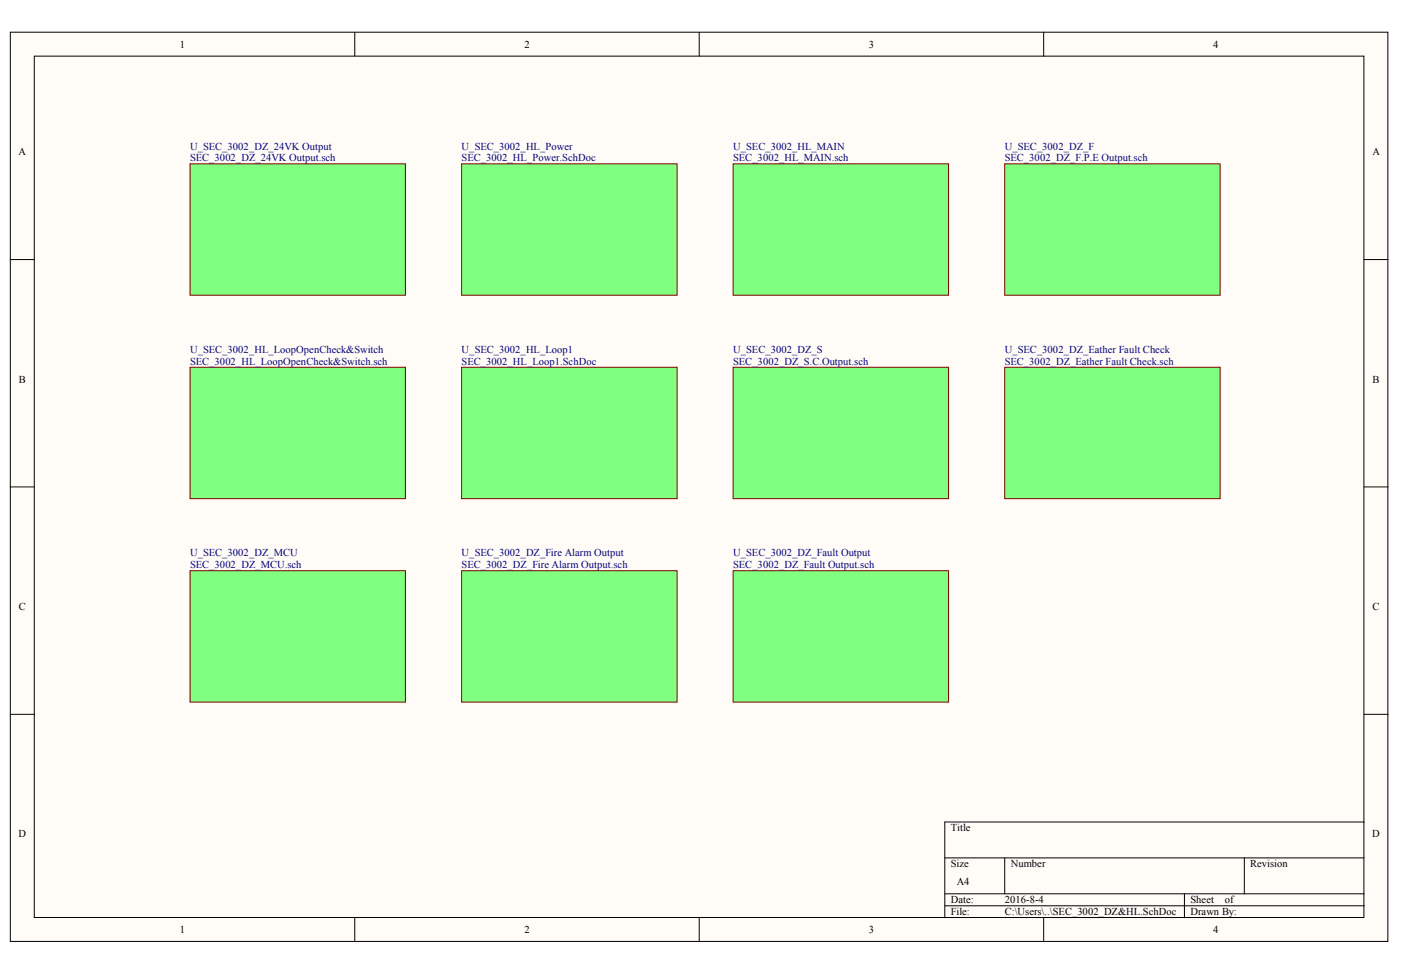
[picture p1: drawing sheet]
<svg xmlns="http://www.w3.org/2000/svg" width="287mm" height="200mm" viewBox="0 0 287 200" stroke-linecap="round" stroke-linejoin="round" font-family="sans-serif">
<defs><g id="words">
<g font-size="2.2">
<text x="36.8" y="9.8">1</text>
<text x="107.4" y="9.8">2</text>
<text x="177.9" y="9.8">3</text>
<text x="248.4" y="9.8">4</text>
<text x="3.8" y="31.8">A</text>
<text x="281" y="31.8">A</text>
<text x="3.9" y="78.3">B</text>
<text x="281" y="78.3">B</text>
<text x="3.9" y="124.9">C</text>
<text x="281" y="124.9">C</text>
<text x="3.8" y="171.4">D</text>
<text x="194.6" y="170.2">Title</text>
<text x="280.9" y="171.4">D</text>
<text x="194.6" y="177.6">Size</text>
<text x="206.9" y="177.6">Number</text>
<text x="256" y="177.6">Revision</text>
<text x="194.6" y="184.9">Date:</text>
<text x="195.9" y="181.2">A4</text>
<text x="205.7" y="184.9">2016-8-4</text>
<text x="243.7" y="184.9">Sheet</text>
<text x="250.7" y="184.9">of</text>
<text x="36.8" y="191.1">1</text>
<text x="107.4" y="191.1">2</text>
<text x="177.9" y="191.1">3</text>
<text x="194.6" y="187.4">File:</text>
<text x="205.7" y="187.4">C:\Users\..\SEC_3002_DZ&amp;HL.SchDoc</text>
<text x="243.7" y="187.4">Drawn By:</text>
<text x="248.4" y="191.1">4</text>
</g>
<g font-size="2.2" fill="#000080">
<text x="38.9" y="30.6">U_SEC_3002_DZ_24VK Output</text>
<text x="38.9" y="33.1">SEC_3002_DZ_24VK Output.sch</text>
<text x="94.5" y="30.6">U_SEC_3002_HL_Power</text>
<text x="94.5" y="33.1">SEC_3002_HL_Power.SchDoc</text>
<text x="150.1" y="30.6">U_SEC_3002_HL_MAIN</text>
<text x="150.1" y="33.1">SEC_3002_HL_MAIN.sch</text>
<text x="205.7" y="30.6">U_SEC_3002_DZ_F</text>
<text x="205.7" y="33.1">SEC_3002_DZ_F.P.E Output.sch</text>
<text x="38.9" y="72.3">U_SEC_3002_HL_LoopOpenCheck&amp;Switch</text>
<text x="38.9" y="74.7">SEC_3002_HL_LoopOpenCheck&amp;Switch.sch</text>
<text x="94.5" y="72.3">U_SEC_3002_HL_Loop1</text>
<text x="94.5" y="74.7">SEC_3002_HL_Loop1.SchDoc</text>
<text x="150.1" y="72.3">U_SEC_3002_DZ_S</text>
<text x="150.1" y="74.7">SEC_3002_DZ_S.C.Output.sch</text>
<text x="205.7" y="72.3">U_SEC_3002_DZ_Eather Fault Check</text>
<text x="205.7" y="74.7">SEC_3002_DZ_Eather Fault Check.sch</text>
<text x="38.9" y="113.9">U_SEC_3002_DZ_MCU</text>
<text x="94.5" y="113.9">U_SEC_3002_DZ_Fire Alarm Output</text>
<text x="150.1" y="113.9">U_SEC_3002_DZ_Fault Output</text>
<text x="38.9" y="116.4">SEC_3002_DZ_MCU.sch</text>
<text x="94.5" y="116.4">SEC_3002_DZ_Fire Alarm Output.sch</text>
<text x="150.1" y="116.4">SEC_3002_DZ_Fault Output.sch</text>
</g>
</g></defs>
<g fill="#fffcf8" stroke="#000" stroke-width=".2">
<path d="M2.1 6.6h282v186.1h-282z"/>
<path d="M7 11.5h272.2v176.3h-272.2z"/>
</g>
<g fill="none" stroke="#000" stroke-width=".2">
<path d="M72.6 6.6v4.9M143.1 6.6v4.9M213.7 6.6v4.9M2.1 53.1h4.9M279.3 53.1h4.9M2.1 99.7h4.9M279.3 99.7h4.9M2.1 146.2h4.9M279.3 146.2h4.9M193.4 175.6h85.9M205.7 175.6v7.4M254.7 175.6v7.4"/>
<path d="M279.3 168.3h-85.9v19.6M72.6 187.9v4.9M143.1 187.9v4.9M193.4 183h85.9M193.4 185.4h85.9M213.7 187.9v4.9M242.5 183v4.9"/>
</g>
<g fill="#80ff80" stroke="#800000" stroke-width=".2">
<path d="M38.9 33.5h44.1v26.9h-44.1z"/>
<path d="M205.7 75.2h44.1v26.9h-44.1z"/>
<path d="M205.7 33.5h44.1v26.9h-44.1z"/>
<path d="M150.1 116.8h44.1v26.9h-44.1z"/>
<path d="M94.5 116.8h44.1v26.9h-44.1z"/>
<path d="M38.9 116.8h44.1v26.9h-44.1z"/>
<path d="M150.1 75.2h44.1v26.9h-44.1z"/>
<path d="M94.5 75.2h44.1v26.9h-44.1z"/>
<path d="M38.9 75.2h44.1v26.9h-44.1z"/>
<path d="M150.1 33.5h44.1v26.9h-44.1z"/>
<path d="M94.5 33.5h44.1v26.9h-44.1z"/>
</g>
<use href="#words"/>
</svg>
